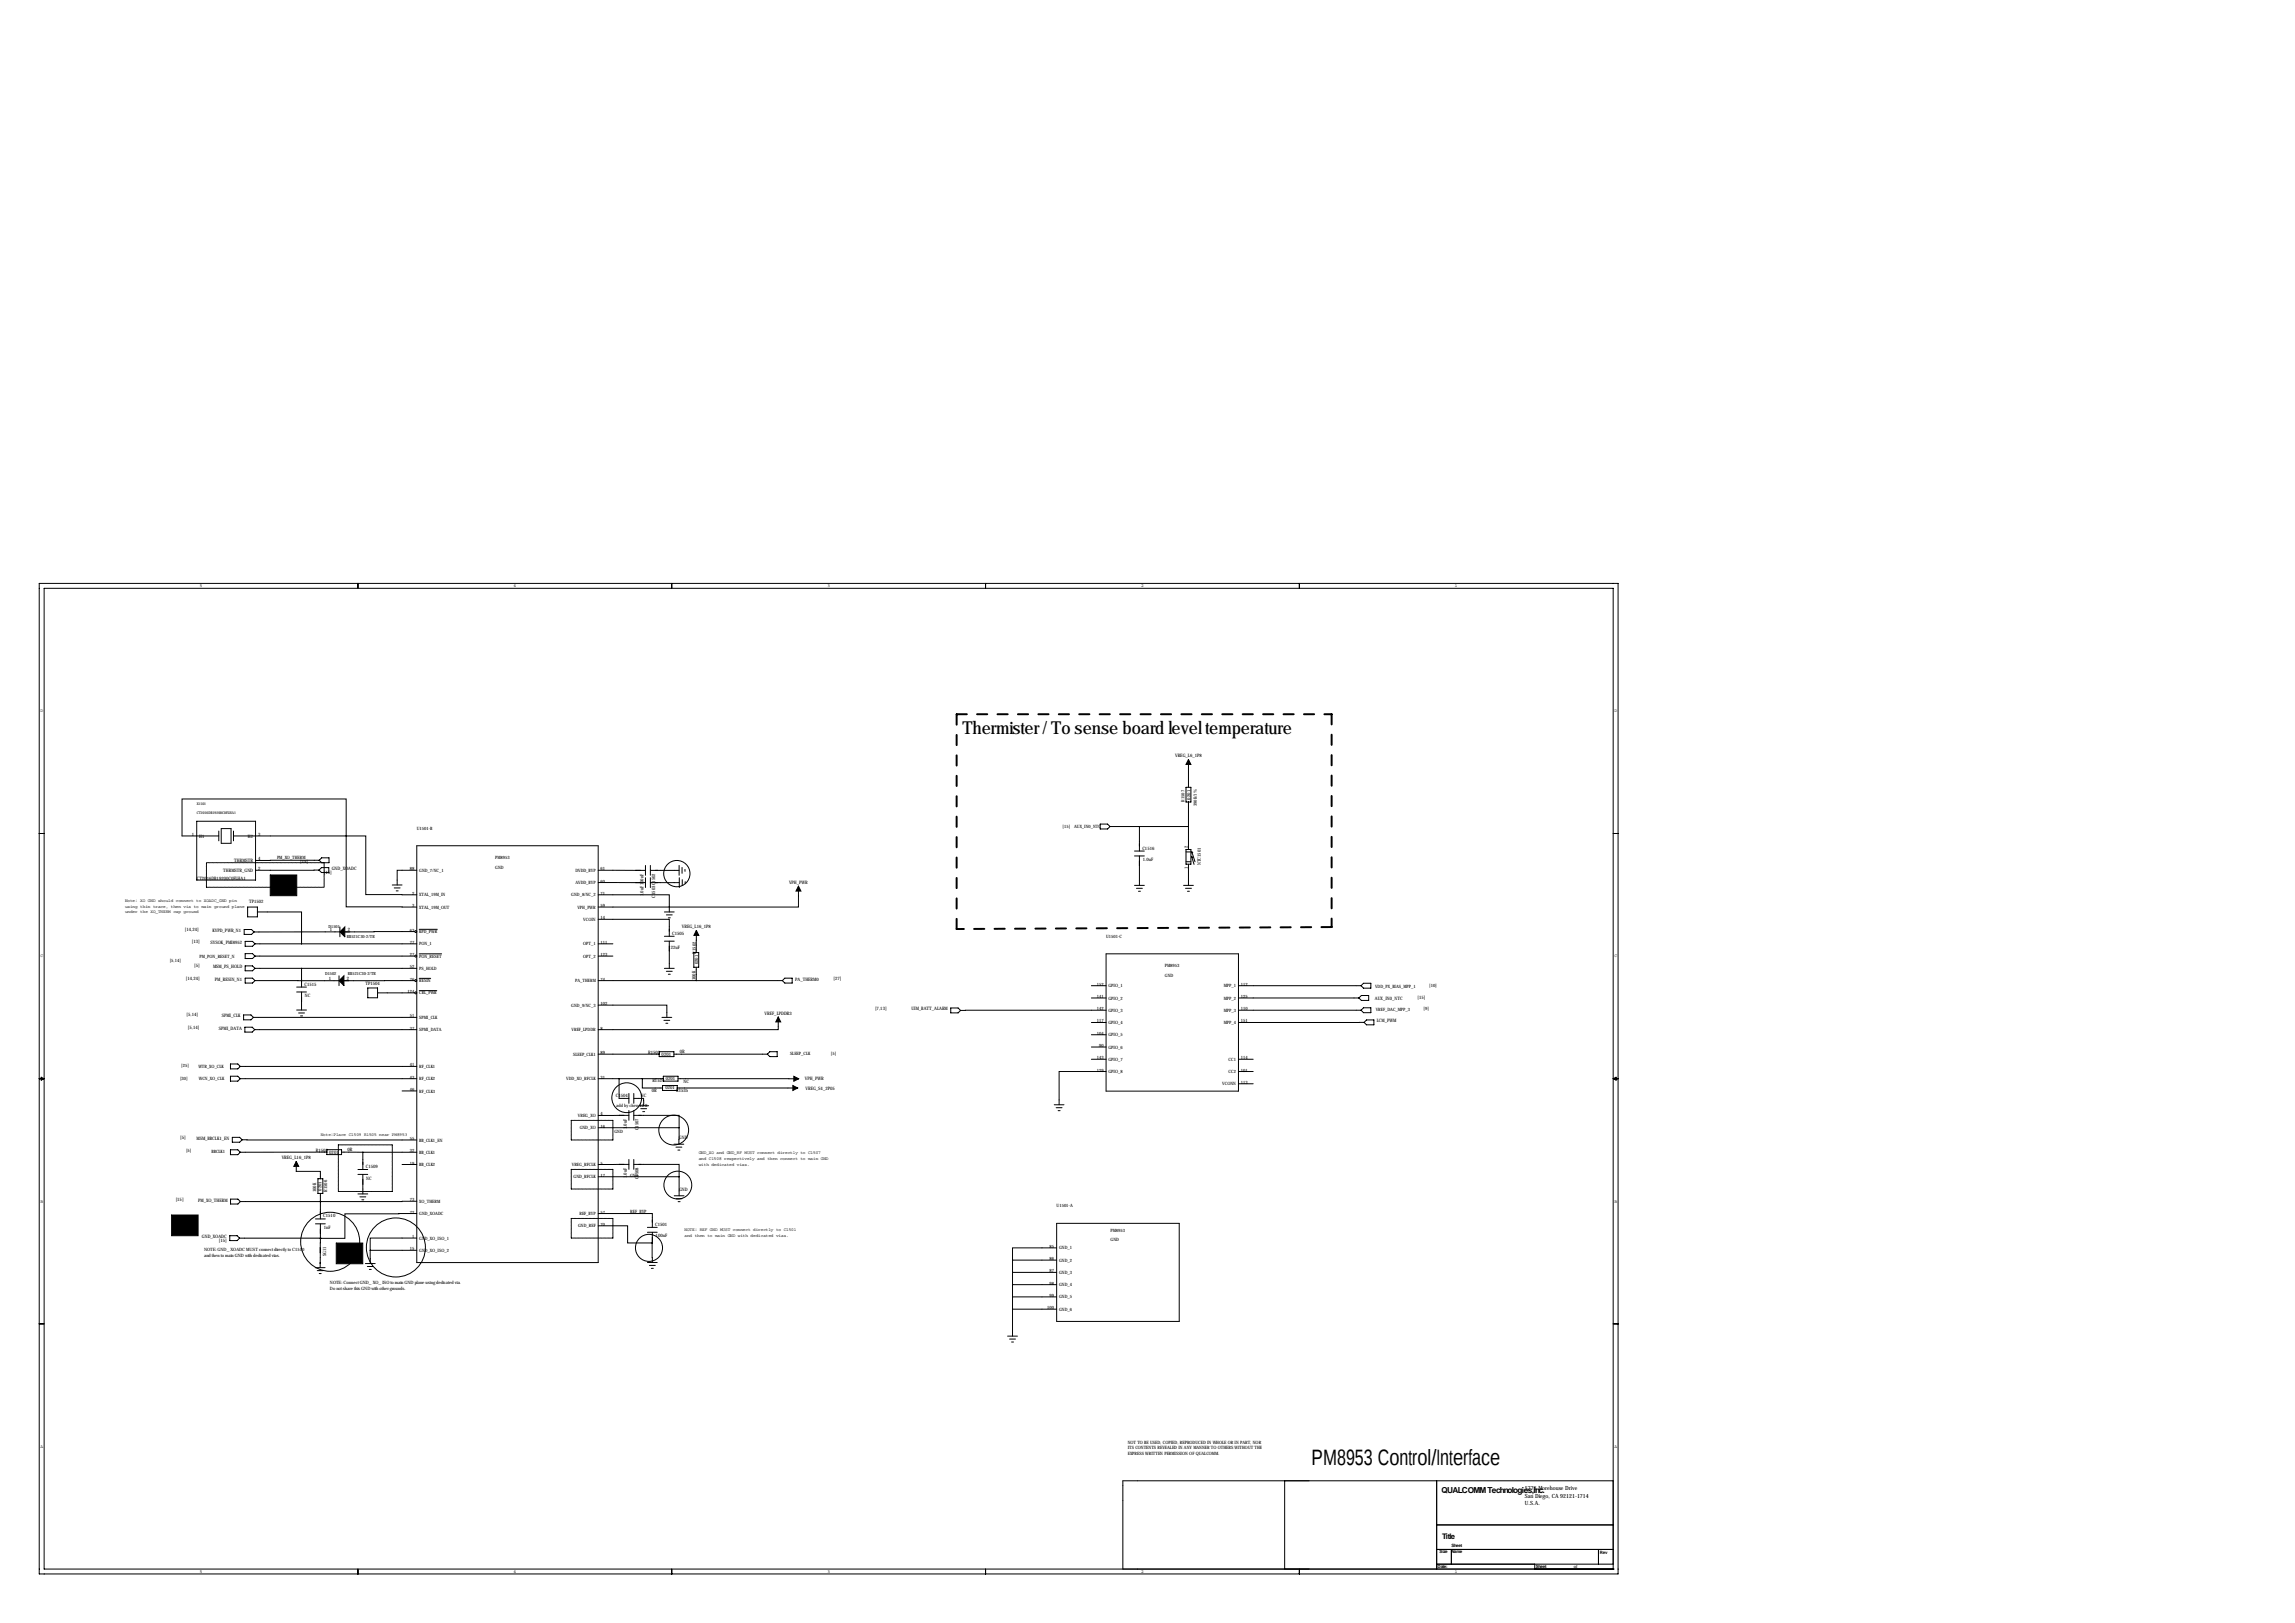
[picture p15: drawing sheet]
<svg xmlns="http://www.w3.org/2000/svg" width="1189mm" height="841mm" viewBox="0 0 1189 841" stroke-linecap="round" stroke-linejoin="round" font-family="sans-serif">
<defs><g id="words">
<text font-size="11.5" x="679" y="759">PM8953 Control/Interface</text>
<text font-size="9.2" x="499" y="380">Thermister / To sense board level temperature</text>
<text font-size="4.3" x="747" y="773">QUALCOMM Technologies,Inc.</text>
<text font-size="4" x="747" y="797">Title</text>
<g font-size="3">
<text x="790" y="772">5775 Morehouse Drive</text>
<text x="790" y="776">San Diego, CA 92121-1714</text>
<text x="790" y="779">U.S.A.</text>
</g>
<g font-size="2.4">
<text x="609" y="392">VREG_L6_1P8</text>
<text x="617" y="414" transform="rotate(-90 617 414)">0201</text>
<text x="99" y="433">1</text>
<text x="103" y="434">H1</text>
<text x="128" y="434">H2</text>
<text x="134" y="433">3</text>
<text x="592" y="440">C1516</text>
<text x="615" y="439" transform="rotate(-90 615 439)">2</text>
<text x="121" y="447">THRMSTR</text>
<text x="134" y="446">4</text>
<text x="592" y="446">1.0uF</text>
<text x="615" y="450" transform="rotate(-90 615 450)">1</text>
<text x="622" y="448" transform="rotate(-90 622 448)">NTC1501</text>
<text x="102" y="456">CT2016DB19200C0FLHA1</text>
<text x="116" y="452">THRMSTR_GND</text>
<text x="134" y="451">2</text>
<text x="168" y="453">[15]</text>
<text x="172" y="451">GND_XOADC</text>
<text x="409" y="458">VPH_PWR</text>
<text x="129" y="468">TP1502</text>
<text x="333" y="464" transform="rotate(-90 333 464)">1.0uF100nF</text>
<text x="339" y="465" transform="rotate(-90 339 465)">C1503C1502</text>
<text x="96" y="482">[14,24]</text>
<text x="110" y="483">KYPD_PWR_N1</text>
<text x="171" y="482">1</text>
<text x="180" y="482">2</text>
<text x="348" y="484">C1505</text>
<text x="353" y="481">VREG_L16_1P8</text>
<text x="99" y="488">[13]</text>
<text x="109" y="489">SYSOK_PMI8952</text>
<text x="347" y="491">22uF</text>
<text x="360" y="494" transform="rotate(-90 360 494)">R1502</text>
<text x="101" y="501">[5]</text>
<text x="110" y="502">MSM_PS_HOLD</text>
<text x="362" y="500" transform="rotate(-90 362 500)">0201</text>
<text x="96" y="507">[14,24]</text>
<text x="111" y="508">PM_RESIN_N1</text>
<text x="170" y="507">1</text>
<text x="180" y="507">2</text>
<text x="360" y="508" transform="rotate(-90 360 508)">100K</text>
<text x="412" y="508">PA_THERM0</text>
<text x="432" y="508">[27]</text>
<text x="158" y="511">C1515</text>
<text x="189" y="510">TP1504</text>
<text x="158" y="517">NC</text>
<text x="712" y="518">AUX_IN0_NTC</text>
<text x="734" y="517">[15]</text>
<text x="97" y="526">[5,14]</text>
<text x="115" y="527">SPMI_CLK</text>
<text x="396" y="526">VREF_LPDDR3</text>
<text x="453" y="523">[7,13]</text>
<text x="472" y="523">UIM_BATT_ALARM</text>
<text x="97" y="533">[5,14]</text>
<text x="113" y="533">SPMI_DATA</text>
<text x="713" y="530">LCM_PWM</text>
<text x="336" y="546">R1503</text>
<text x="352" y="546">0R</text>
<text x="343" y="547">0201</text>
<text x="338" y="561">R1524</text>
<text x="345" y="559">0201</text>
<text x="354" y="561">NC</text>
<text x="417" y="559">VPH_PWR</text>
<text x="319" y="568">C1504</text>
<text x="332" y="568">NC</text>
<text x="338" y="566">0R</text>
<text x="345" y="564">0201</text>
<text x="350" y="565">R1535</text>
<text x="417" y="565">VREG_S4_2P05</text>
<text x="325" y="585" transform="rotate(-90 325 585)">1.0uF</text>
<text x="331" y="586" transform="rotate(-90 331 586)">C1507</text>
<text x="93" y="590">[5]</text>
<text x="102" y="590">MSM_BBCLK1_EN</text>
<text x="352" y="590">GND</text>
<text x="164" y="597">R1505</text>
<text x="171" y="598">0201</text>
<text x="180" y="596">0R</text>
<text x="146" y="600">VREG_L16_1P8</text>
<text x="189" y="605">C1509</text>
<text x="190" y="611">NC</text>
<text x="325" y="610" transform="rotate(-90 325 610)">1.0uF</text>
<text x="331" y="611" transform="rotate(-90 331 611)">C1508</text>
<text x="164" y="618" transform="rotate(-90 164 618)">100K</text>
<text x="167" y="617" transform="rotate(-90 167 617)">0201</text>
<text x="169" y="617" transform="rotate(-90 169 617)">R1506</text>
<text x="352" y="617">GND</text>
<text x="91" y="622">[15]</text>
<text x="103" y="622">PM_XO_THERM</text>
<text x="167" y="631">C1510</text>
<text x="339" y="635">C1501</text>
<text x="105" y="641">GND_XOADC</text>
<text x="168" y="637">1nF</text>
<text x="340" y="641">100nF</text>
<text x="113" y="644">[15]</text>
</g>
<g font-size="2.3">
<text x="103" y="304">5</text>
<text x="266" y="304">4</text>
<text x="429" y="304">3</text>
<text x="591" y="304">2</text>
<text x="754" y="304">1</text>
<text x="21" y="369">D</text>
<text x="836" y="369">D</text>
<text x="614" y="415" transform="rotate(-90 614 415)">R1507</text>
<text x="620" y="418" transform="rotate(-90 620 418)">390K/1%</text>
<text x="216" y="430">U1501-B</text>
<text x="550" y="429">[15]</text>
<text x="556" y="429">AUX_IN0_NTC</text>
<text x="144" y="445">PM_XO_THERM</text>
<text x="156" y="447">[15]</text>
<text x="257" y="445">PM8953</text>
<text x="212" y="451">88</text>
<text x="217" y="452">GND_7/NC_1</text>
<text x="257" y="450">GND</text>
<text x="298" y="452">DVDD_BYP</text>
<text x="311" y="451">61</text>
<text x="298" y="458">AVDD_BYP</text>
<text x="311" y="457">60</text>
<text x="65" y="467">Note: XO GND should connect to XOADC_GND pin</text>
<text x="213" y="463">2</text>
<text x="217" y="464">XTAL_19M_IN</text>
<text x="296" y="464">GND_8/NC_2</text>
<text x="311" y="463">71</text>
<text x="65" y="470">using thin trace, then via to main ground plane</text>
<text x="65" y="473">under the XO_THERM cap ground</text>
<text x="213" y="470">3</text>
<text x="217" y="471">XTAL_19M_OUT</text>
<text x="299" y="471">VPH_PWR</text>
<text x="311" y="470">59</text>
<text x="302" y="477">VCOIN</text>
<text x="311" y="476">14</text>
<text x="212" y="483">63</text>
<text x="217" y="483">KPD_PWR</text>
<text x="573" y="486">U1501-C</text>
<text x="212" y="489">77</text>
<text x="217" y="490">PON_1</text>
<text x="302" y="490">OPT_1</text>
<text x="311" y="489">111</text>
<text x="21" y="496">C</text>
<text x="103" y="496">PM_PON_RESET_N</text>
<text x="212" y="495">27</text>
<text x="217" y="496">PON_RESET</text>
<text x="302" y="496">OPT_2</text>
<text x="311" y="495">123</text>
<text x="836" y="496">C</text>
<text x="88" y="498">[5,14]</text>
<text x="212" y="502">52</text>
<text x="217" y="502">PS_HOLD</text>
<text x="603" y="501">PM8953</text>
<text x="212" y="508">76</text>
<text x="217" y="509">RESIN</text>
<text x="298" y="509">PA_THERM</text>
<text x="311" y="508">74</text>
<text x="603" y="506">GND</text>
<text x="211" y="514">124</text>
<text x="217" y="515">CBL_PWR</text>
<text x="568" y="511">152</text>
<text x="574" y="511">GPIO_1</text>
<text x="634" y="511">MPP_1</text>
<text x="643" y="511">112</text>
<text x="712" y="512">VDD_PX_BIAS_MPP_1</text>
<text x="740" y="511">[10]</text>
<text x="296" y="521">GND_9/NC_3</text>
<text x="311" y="521">102</text>
<text x="568" y="517">141</text>
<text x="574" y="518">GPIO_2</text>
<text x="634" y="518">MPP_2</text>
<text x="643" y="517">125</text>
<text x="212" y="527">51</text>
<text x="217" y="528">SPMI_CLK</text>
<text x="568" y="523">142</text>
<text x="574" y="524">GPIO_3</text>
<text x="634" y="524">MPP_3</text>
<text x="643" y="523">110</text>
<text x="713" y="524">VREF_DAC_MPP_3</text>
<text x="737" y="523">[9]</text>
<text x="212" y="533">37</text>
<text x="311" y="533">8</text>
<text x="568" y="530">117</text>
<text x="574" y="530">GPIO_4</text>
<text x="634" y="530">MPP_4</text>
<text x="643" y="530">151</text>
<text x="217" y="534">SPMI_DATA</text>
<text x="296" y="534">VREF_LPDDR</text>
<text x="568" y="536">104</text>
<text x="574" y="537">GPIO_5</text>
<text x="569" y="542">90</text>
<text x="574" y="543">GPIO_6</text>
<text x="297" y="547">SLEEP_CLK1</text>
<text x="311" y="546">89</text>
<text x="409" y="547">SLEEP_CLK</text>
<text x="430" y="546">[5]</text>
<text x="568" y="549">143</text>
<text x="574" y="549">GPIO_7</text>
<text x="636" y="549">CC1</text>
<text x="643" y="549">114</text>
<text x="94" y="553">[25]</text>
<text x="103" y="553">WTR_XO_CLK</text>
<text x="212" y="552">41</text>
<text x="217" y="553">RF_CLK1</text>
<text x="568" y="555">129</text>
<text x="574" y="556">GPIO_8</text>
<text x="636" y="556">CC2</text>
<text x="643" y="555">101</text>
<text x="93" y="560">[30]</text>
<text x="103" y="559">WCN_XO_CLK</text>
<text x="212" y="559">43</text>
<text x="217" y="560">RF_CLK2</text>
<text x="293" y="560">VDD_XO_RFCLK</text>
<text x="311" y="559">31</text>
<text x="633" y="562">VCONN</text>
<text x="643" y="561">113</text>
<text x="212" y="565">46</text>
<text x="217" y="566">RF_CLK3</text>
<text x="319" y="574">add by chen 12-8</text>
<text x="299" y="579">VREG_XO</text>
<text x="311" y="578">4</text>
<text x="300" y="585">GND_XO</text>
<text x="311" y="584">16</text>
<text x="318" y="587">GND</text>
<text x="166" y="588">Note:Place C1509 R1505 near PM8953</text>
<text x="212" y="590">55</text>
<text x="217" y="591">BB_CLK1_EN</text>
<text x="96" y="597">[5]</text>
<text x="110" y="597">BBCLK1</text>
<text x="212" y="597">32</text>
<text x="217" y="598">BB_CLK1</text>
<text x="362" y="598">GND_XO and GND_RF MUST connect directly to C1507</text>
<text x="212" y="603">19</text>
<text x="217" y="604">BB_CLK2</text>
<text x="296" y="604">VREG_RFCLK</text>
<text x="311" y="603">5</text>
<text x="362" y="601">and C1508 respectively and then connect to main GND</text>
<text x="362" y="604">with dedicated vias.</text>
<text x="297" y="610">GND_RFCLK</text>
<text x="311" y="610">17</text>
<text x="326" y="610">GND</text>
<text x="21" y="623">B</text>
<text x="212" y="622">73</text>
<text x="217" y="623">XO_THERM</text>
<text x="836" y="623">B</text>
<text x="212" y="629">72</text>
<text x="217" y="629">GND_XOADC</text>
<text x="300" y="629">REF_BYP</text>
<text x="311" y="629">57</text>
<text x="326" y="628">REF_BYP</text>
<text x="547" y="625">U1501-A</text>
<text x="300" y="636">GND_REF</text>
<text x="311" y="635">70</text>
<text x="213" y="641">1</text>
<text x="355" y="638">NOTE: REF GND MUST connect directly to C1501</text>
<text x="355" y="641">and then to main GND with dedicated vias.</text>
<text x="575" y="638">PM8953</text>
<text x="106" y="648">NOTE: GND_XOADC MUST connect directly to C1510</text>
<text x="212" y="648">15</text>
<text x="217" y="642">GND_XO_ISO_1</text>
<text x="544" y="646">85</text>
<text x="549" y="647">GND_1</text>
<text x="575" y="643">GND</text>
<text x="106" y="651">and then to main GND with dedicated vias.</text>
<text x="169" y="651" transform="rotate(-90 169 651)">SG11</text>
<text x="217" y="648">GND_XO_ISO_2</text>
<text x="544" y="653">86</text>
<text x="549" y="654">GND_2</text>
<text x="544" y="659">87</text>
<text x="549" y="660">GND_3</text>
<text x="171" y="665">NOTE: Connect GND_XO_ISO to main GND plane using dedicated via.</text>
<text x="544" y="665">98</text>
<text x="171" y="668">Do not share this GND with other grounds.</text>
<text x="544" y="672">99</text>
<text x="549" y="666">GND_4</text>
<text x="549" y="673">GND_5</text>
<text x="543" y="678">100</text>
<text x="549" y="679">GND_6</text>
<text x="21" y="750">A</text>
<text x="584" y="748">NOT TO BE USED, COPIED, REPRODUCED IN WHOLE OR IN PART, NOR</text>
<text x="836" y="750">A</text>
<text x="584" y="751">ITS CONTENTS REVEALED IN ANY MANNER TO OTHERS WITHOUT THE</text>
<text x="584" y="754">EXPRESS WRITTEN PERMISSION OF QUALCOMM.</text>
<text x="752" y="801">Sheet</text>
<text x="746" y="805">Size</text>
<text x="752" y="804">Name</text>
<text x="829" y="805">Rev</text>
<text x="103" y="815">5</text>
<text x="266" y="815">4</text>
<text x="429" y="815">3</text>
<text x="591" y="815">2</text>
<text x="745" y="812">Date:</text>
<text x="754" y="815">1</text>
<text x="796" y="812">Sheet</text>
<text x="815" y="812">of</text>
</g>
<g font-size="2.2">
<text x="170" y="481">D1501</text>
<text x="180" y="486">RB521C30-2/TR</text>
<text x="168" y="505">D1502</text>
<text x="180" y="505">RB521C30-2/TR</text>
</g>
<g font-size="1.9">
<text x="102" y="417">X1501</text>
<text x="102" y="422">CT2016DB19200C0FLHA1</text>
</g>
</g></defs>
<g fill="none" stroke="#000" stroke-width=".52" stroke-dasharray=".4 .4">
<path d="M107 460v-13M107 447h61M168 447v13M168 460h-61M175 593h28M203 593v24M296 590v-10M296 580h21M317 580v10M317 590h-21M175 617v-24M203 617h-28"/>
<path d="M296 616v-10M296 606h21M317 606v10M317 616h-21M296 631h21M317 631v10M296 641v-10M317 641h-21"/>
</g>
<g fill="none" stroke="#000" stroke-width=".52">
<path d="M20 302h818v513h-818zM23 305h813v508h-813zM185 302v3M348 302v3M511 302v3M673 302v3M616 393v15M614 408h3v7h-3zM616 415v25M20 432h3M102 425h30v31h-30zM113 433h-19v-19h85v56h37"/>
<path d="M113 430v6M115 429h5v8h-5zM121 433h68v30h27M121 430v6M216 438h94v216h-94zM570 427h4l1 1-1 1h-4zM575 428h41M590 428v13M836 432h2M165 451h-33M165 451l2-2h3v3h-3zM165 446h-33"/>
<path d="M167 444h3v3h-3l-2-1zM203 458h5M204 460h3M216 451h-10v7M310 457h24M310 451h24M334 448v5M334 455v5M337 457h15M337 448v5M337 455v5M337 451h15"/>
<path d="M352 448v5M352 455v5M353 449v3M353 456v3M355 450v1M355 457v1M414 459v11h-104M588 441h5M588 443h5M588 459h5M590 443v16M613 459h5"/>
<path d="M614 440h3v8h-3zM614 446h3M614 441h3M616 448v11M617 444h.1M617 441v1M617 441l2 5M617 441l1 1M618 444h-1l2 4M128 470h5v5h-5zM133 472h23v17M205 461h1"/>
<path d="M310 463h37v9M310 476h37v9M344 472h5M345 474h3M346 475h1M589 460h3M590 462h1M614 460h3M615 462h1M126 481h4l2 2-2 1h-4zM127 488h4l1 1-1 1h-4zM127 494h4l1 1-1 1h-4z"/>
<path d="M132 495h83M132 489h84M176 483h-44M176 480v5M215 483h-36M217 494h12M217 481h10M310 495h7M310 489h7M344 485h5M344 488h5M347 488v14"/>
<path d="M359 493h3v8h-3zM361 482v11M573 494h69v71h-69zM127 500h4l1 2-1 1h-4zM127 507h4l1 1-1 1h-4zM132 508h44M132 502h84M154 511h5M154 514h5M156 502v9M156 514v9M176 505v6"/>
<path d="M190 512h6v5h-6zM196 514h19M215 508h-37M217 513h9M217 507h6M310 508h95M344 502h5M345 503h3M346 505h1M361 501v7M407 507h3v2h-3l-2-1zM565 517h8"/>
<path d="M565 511h8M642 517h62M642 511h63M704 517l1-1h4v2h-4zM706 509h4v3h-4l-1-1zM126 526h4l1 1-1 1h-4zM127 532h4l1 1-1 2h-4zM131 527h85M132 533h84M154 523h5M155 525h3M156 526h1"/>
<path d="M310 521h35v6M343 527h5M344 529h3M345 530h1M403 527v6h-93M493 522h3l2 1-2 2h-3zM565 530h8M565 536h8M573 523h-75M642 523h63M706 522h4v3h-4l-1-2zM707 530h-65"/>
<path d="M708 528h4v3h-4l-1-1zM20 559h3M21 558l2 1h-2zM119 557h4l1 2-1 1h-4zM119 551h4l1 1-1 2h-4zM124 559h92M124 552h92M310 559h34M310 546h31M321 559v10h5M333 559v5h10M341 545h8v2h-8z"/>
<path d="M344 557h7v3h-7zM349 546h49M351 559h63M398 546l1-1h4v2h-4zM565 549h8M565 542h8M573 555h-24v17M642 555h7M642 549h7M836 559h2M836 559l1-1v1zM208 565h8"/>
<path d="M326 578h-16M326 566v5M326 575v5M328 578h24v6M328 569h5v4M328 566v5M328 575v5M331 573h5M332 574h3M333 576h1M343 562h8v3h-8zM351 564h62"/>
<path d="M546 572h5M547 574h3M548 575h1M642 561h7M119 596h4l1 1-1 1h-4zM120 589h4l1 1-1 2h-4zM125 590h91M169 597h-45M169 596h8v2h-8zM177 597h11M188 597v9M188 597h28"/>
<path d="M310 584h42M349 593h5M350 594h3M351 596h1M352 584v9M153 602v5h13v4M165 611h2v7h-2zM166 618v13M185 606h5M185 608h5M185 618h5M186 620h3"/>
<path d="M188 608v10M208 603h8M310 610h42M326 601v5M326 603h-16M328 603h24v7M328 601v5M349 619h5M352 610v9M119 621h4l2 1-2 2h-4zM125 622h41M163 631h6"/>
<path d="M163 634h6M166 622h.1M166 634v7M187 621h1M216 622h-50M216 629h-37v12h-13M310 635h15v9h13M310 629h28v7M335 636h5M335 638h5M338 638v6M350 621h3"/>
<path d="M351 622h1M547 634h64v50h-64zM119 640h4l1 1-1 2h-4zM124 641h42M163 657h5M164 658h3M165 660h1M166 649v8M166 641h.1M166 641v5M189 654h5M190 656h3"/>
<path d="M191 658h1M192 648v6M192 648h24M216 641h-24v7M335 654h5M336 655h3M337 657h1M338 644v10M525 659h22M525 653h22M525 653v39M547 646h-22v7"/>
<path d="M525 678h22M525 672h22M525 665h22M20 686h3M522 692h5M523 694h3M524 695h1M836 686h2M665 767v46M744 767v46M836 767h-254v46M744 790h92"/>
<path d="M185 813v2M348 813v2M511 813v2M673 813v2M744 803h92M744 810h92M752 803v7M795 813h.1M795 810v3M828 803v7M836 813h.1"/>
<circle cx="351" cy="453" r="7"/>
<circle cx="215" cy="495" r=".5"/>
<circle cx="215" cy="483" r=".5"/>
<circle cx="215" cy="508" r=".5"/>
<circle cx="215" cy="514" r=".5"/>
<circle cx="325" cy="569" r="8"/>
<circle cx="349" cy="585" r="8"/>
<circle cx="351" cy="614" r="7"/>
<circle cx="171" cy="643" r="15"/>
<circle cx="205" cy="646" r="15"/>
<circle cx="336" cy="646" r="7"/>
</g>
<path d="M496 370h194M690 370v110M496 481v-111M690 480l-194 1" fill="none" stroke="#000" stroke-width="1" stroke-dasharray="5.3 5.3"/>
<g fill="#000" stroke="#000" stroke-width=".52">
<path d="M616 393l1 3h-3zM140 453h14v11h-14zM414 459l1 3h-3zM179 480v5l-3-2zM361 482l1 3h-3zM176 508l2-3v6zM403 527l1 2h-2zM411 558l3 1-3 1zM411 562l2 2-2 1zM153 602l2 2h-3zM89 629h14v11h-14zM174 644h14v11h-14z"/>
<path d="M524 653a.5 .5 0 0 0 1 0 .5 .5 0 0 0-1 0zM524 659a.5 .5 0 0 0 1 0 .5 .5 0 0 0-1 0zM524 665a.5 .5 0 0 0 1 0 .5 .5 0 0 0-1 0zM524 672a.5 .5 0 0 0 1 0 .5 .5 0 0 0-1 0zM524 678a.5 .5 0 0 0 1 0 .5 .5 0 0 0-1 0z"/>
</g>
<path d="M166 646v3" fill="none" stroke="#000" stroke-width=".76"/>
<use href="#words"/>
</svg>
